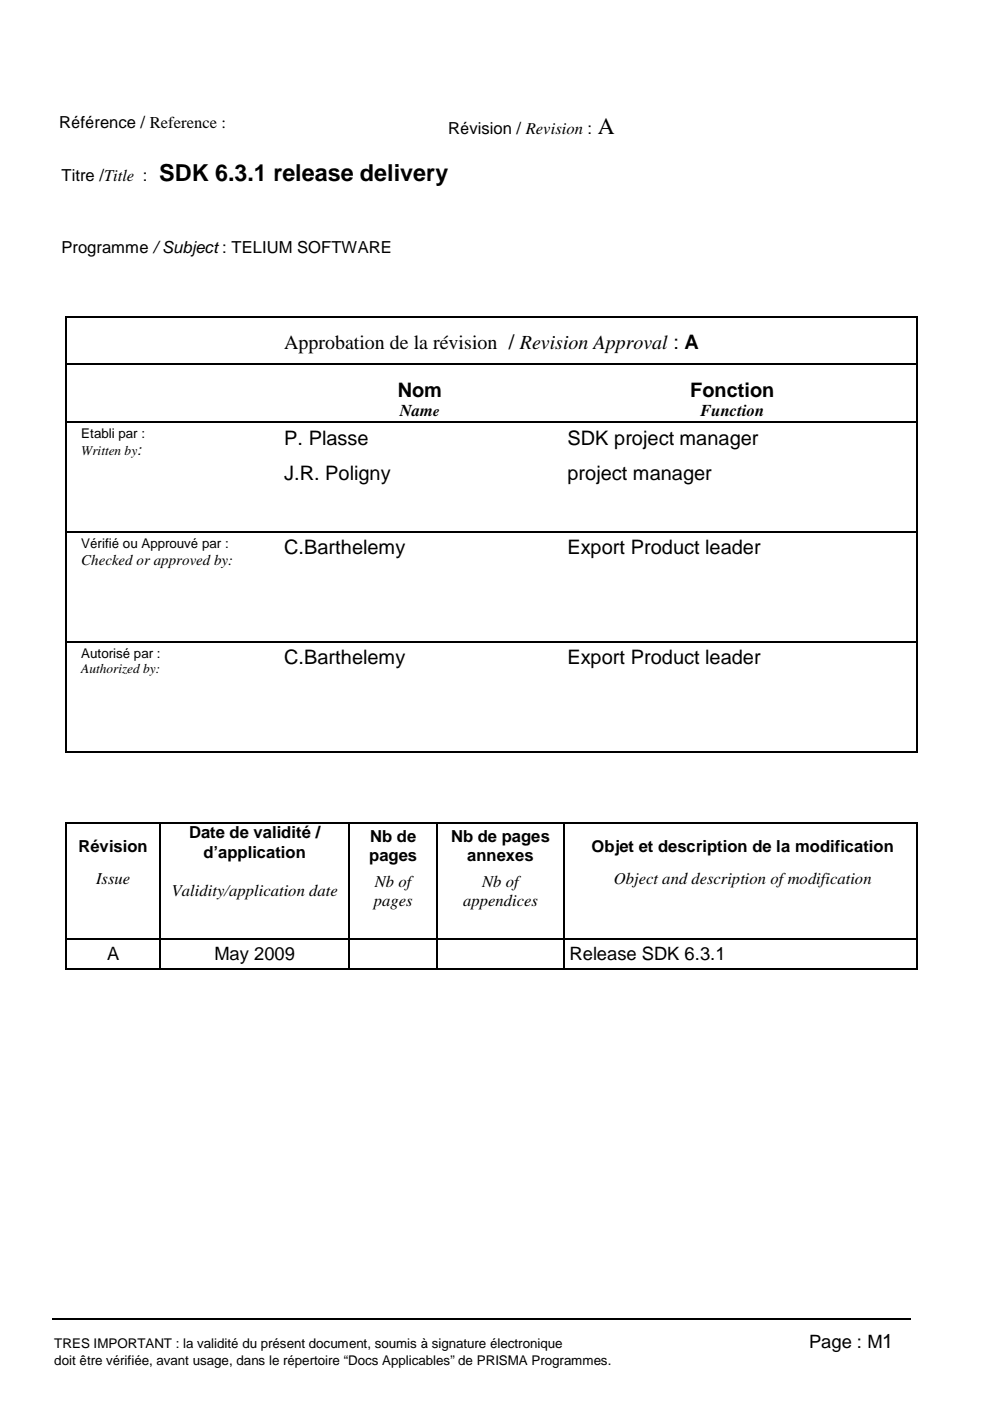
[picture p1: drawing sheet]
<svg xmlns="http://www.w3.org/2000/svg" width="210mm" height="297mm" viewBox="0 0 210 297" stroke-linecap="round" stroke-linejoin="round" font-family="sans-serif">
<defs><g id="words">
<g font-size="5">
<text x="126.7" y="28.5">A</text>
<text x="33.8" y="38.5">SDK 6.3.1 release delivery</text>
</g>
<g font-size="4.2">
<text x="60.2" y="74">Approbation de la révision / Revision Approval : A</text>
<text x="84.3" y="84.1">Nom</text>
<text x="146.3" y="84.1">Fonction</text>
<text x="60.2" y="94.3">P. Plasse</text>
<text x="120.3" y="94.3">SDK project manager</text>
<text x="60.2" y="101.8">J.R. Poligny</text>
<text x="120.3" y="101.8">project manager</text>
<text x="60.2" y="117.6">C.Barthelemy</text>
<text x="120.3" y="117.6">Export Product leader</text>
<text x="60.2" y="140.8">C.Barthelemy</text>
<text x="120.3" y="140.8">Export Product leader</text>
</g>
<g font-size="3.9">
<text x="22.7" y="203.6">A</text>
<text x="45.5" y="203.6">May 2009</text>
<text x="120.8" y="203.6">Release SDK 6.3.1</text>
<text x="171.5" y="285.8">Page : M1</text>
</g>
<g font-size="3.5">
<text x="12.6" y="27.2">Référence / Reference :</text>
<text x="95" y="28.5">Révision / Revision :</text>
<text x="13" y="38.5">Titre /Title :</text>
<text x="13" y="53.7">Programme / Subject : TELIUM SOFTWARE</text>
<text x="84.8" y="88.3">Name</text>
<text x="148.5" y="88.3">Function</text>
<text x="40.1" y="177.8">Date de validité /</text>
<text x="78.5" y="178.5">Nb de</text>
<text x="95.6" y="178.5">Nb de pages</text>
<text x="16.6" y="180.6">Révision</text>
<text x="43.1" y="181.8">d’application</text>
<text x="78.3" y="182.5">pages</text>
<text x="99.1" y="182.5">annexes</text>
<text x="125.4" y="180.6">Objet et description de la modification</text>
<text x="20.4" y="187.5">Issue</text>
<text x="36.4" y="189.9">Validity/application date</text>
<text x="79.5" y="188">Nb of</text>
<text x="102.2" y="188">Nb of</text>
<text x="130.1" y="187.5">Object and description of modification</text>
<text x="79.2" y="192">pages</text>
<text x="98.2" y="192">appendices</text>
</g>
<text font-size="3.2" x="17.2" y="119.8">Checked or approved by:</text>
<g font-size="2.8">
<text x="17.2" y="93">Etabli par :</text>
<text x="17.2" y="96.5">Written by:</text>
<text x="17.2" y="116.2">Vérifié ou Approuvé par :</text>
<text x="17.2" y="139.5">Autorisé par :</text>
<text x="17.2" y="142.7">Authorized by:</text>
<text x="11.5" y="285.8">TRES IMPORTANT : la validité du présent document, soumis à signature électronique</text>
<text x="11.5" y="289.4">doit être vérifiée, avant usage, dans le répertoire “Docs Applicables” de PRISMA Programmes.</text>
</g>
</g></defs>
<g fill="none" stroke="#000" stroke-width=".25">
<path d="M14 67.4v9.7M14 77.3v12.1M14.1 67.2h178.1M14.1 77.2h44.7M59.1 77.2h59.8M119.2 77.2h72.2M191.7 77.2h2.6M194.4 67.4v9.7M194.4 77.3v12.1M14 89.7v23M14.1 89.5h44.7M59.1 89.5h59.8"/>
<path d="M119.2 89.5h72.2M191.7 89.5h2.6M194.4 89.7v23M14 112.9v23.1M14.1 112.8h44.7M59.1 112.8h59.8M119.2 112.8h72.2M191.7 112.8h2.6M194.4 112.9v23.1M14 136.2v23.1M14.1 136.1h44.7M59.1 136.1h59.8"/>
<path d="M119.2 136.1h72.2M191.7 136.1h2.6M194.4 136.2v23.1M14.4 159.4h19.5M34.1 159.4h24.7M59.1 159.4h9.4M68.7 159.4h23.9M92.9 159.4h26M119.6 159.4h71.8M191.7 159.4h2.6M14 174.5v24.6M14.4 174.4h19.5"/>
<path d="M34 174.5v24.6M34.1 174.4h34.4M68.7 174.4h5.2M74 174.5v24.6M74.1 174.4h18.5M92.8 174.5v24.6M92.9 174.4h26.5M119.5 174.5v24.6M119.6 174.4h74.7M194.4 174.5v24.6M14 199.3v5.9M14.1 199.2h19.8"/>
<path d="M34 199.3v5.9M34.1 199.2h39.8M74 199.3v5.9M74.1 199.2h18.5M92.8 199.3v5.9M92.9 199.2h26.5M119.5 199.3v5.9M119.6 199.2h74.7M194.4 199.3v5.9M14.1 205.4h19.8M34.1 205.4h39.8M74.1 205.4h18.5"/>
<path d="M92.9 205.4h26.5M119.6 205.4h74.7M11 279.7h182"/>
</g>
<g fill="#000">
<path d="M13.9 67.1h.2v.3h-.2zM13.9 77.1h.2v.2h-.2zM58.8 77.1h.3v.2h-.3zM118.9 77.1h.3v.2h-.3zM191.4 77.1h.3v.2h-.3zM192.2 67.1h.2v.3h-.2zM192.4 67.1h.3v.3h-.3zM192.7 67.1h1.6v.3h-1.6zM194.3 67.1h.2v.3h-.2zM194.3 77.1h.2v.2h-.2zM13.9 89.4h.2v.3h-.2zM58.8 89.4h.3v.3h-.3z"/>
<path d="M118.9 89.4h.3v.3h-.3zM191.4 89.4h.3v.3h-.3zM194.3 89.4h.2v.3h-.2zM13.9 112.7h.2v.2h-.2zM58.8 112.7h.3v.2h-.3zM118.9 112.7h.3v.2h-.3zM191.4 112.7h.3v.2h-.3zM194.3 112.7h.2v.2h-.2zM13.9 136h.2v.2h-.2zM58.8 136h.3v.2h-.3zM118.9 136h.3v.2h-.3zM191.4 136h.3v.2h-.3z"/>
<path d="M194.3 136h.2v.2h-.2zM13.9 159.3h.2v.2h-.2zM14.1 159.3h.3v.2h-.3zM33.9 159.3h.2v.2h-.2zM58.8 159.3h.3v.2h-.3zM68.5 159.3h.2v.2h-.2zM92.6 159.3h.3v.2h-.3zM118.9 159.3h.3v.2h-.3zM119.2 159.3h.2v.2h-.2zM119.4 159.3h.2v.2h-.2zM191.4 159.3h.3v.2h-.3zM194.3 159.3h.2v.2h-.2z"/>
<path d="M13.9 174.3h.2v.2h-.2zM14.1 174.3h.3v.2h-.3zM33.9 174.3h.2v.2h-.2zM68.5 174.3h.2v.2h-.2zM73.9 174.3h.2v.2h-.2zM92.6 174.3h.3v.2h-.3zM119.4 174.3h.2v.2h-.2zM194.3 174.3h.2v.2h-.2zM13.9 199.1h.2v.2h-.2zM33.9 199.1h.2v.2h-.2zM73.9 199.1h.2v.2h-.2zM92.6 199.1h.3v.2h-.3z"/>
<path d="M119.4 199.1h.2v.2h-.2zM194.3 199.1h.2v.2h-.2zM13.9 205.2h.2v.3h-.2zM33.9 205.2h.2v.3h-.2zM73.9 205.2h.2v.3h-.2zM92.6 205.2h.3v.3h-.3zM119.4 205.2h.2v.3h-.2zM194.3 205.2h.2v.3h-.2z"/>
</g>
<use href="#words"/>
</svg>
